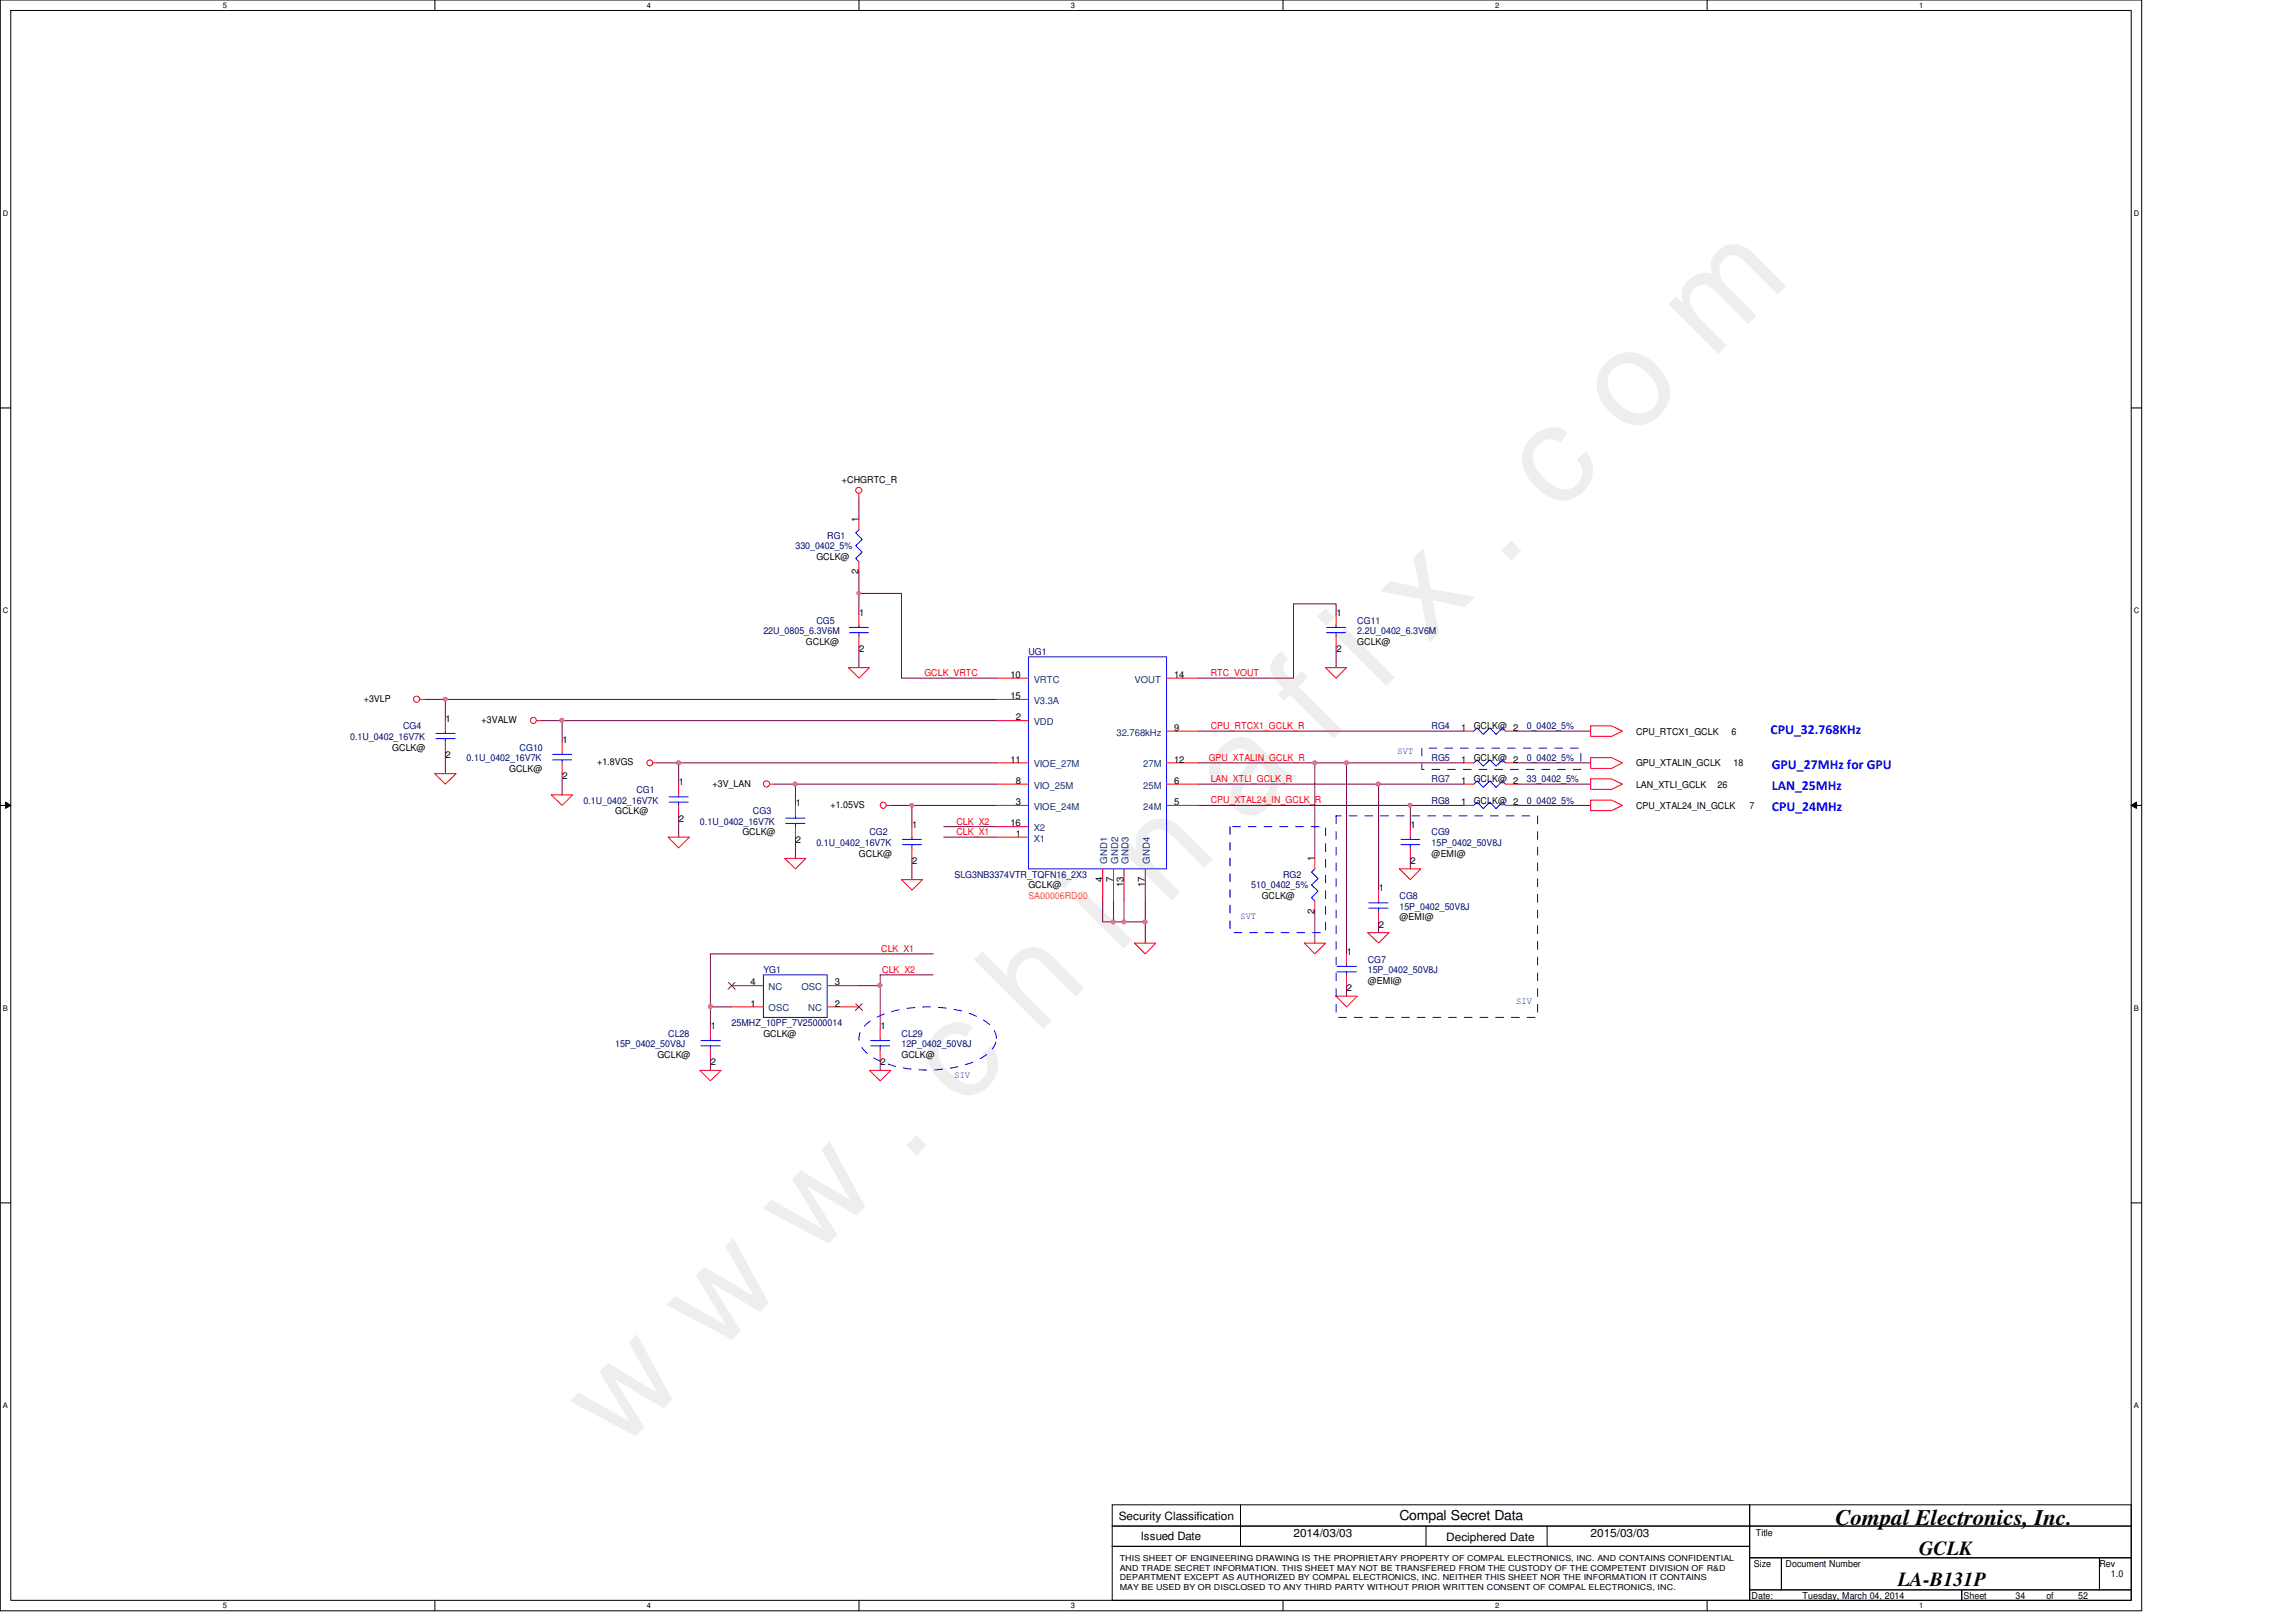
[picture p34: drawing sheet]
<svg xmlns="http://www.w3.org/2000/svg" width="297mm" height="210mm" viewBox="0 0 297 210" stroke-linecap="round" stroke-linejoin="round" font-family="sans-serif">
<defs><g id="words">
<text font-size="17.6" fill="#f0f" x="80.1" y="188" transform="rotate(-45 80.1 188)">w w w . c h i n a f i x . c o m</text>
<text font-size="2.9" x="237.4" y="197.4">Compal Electronics, Inc.</text>
<g font-size="2.6">
<text x="248.3" y="201.2">GCLK</text>
<text x="245.5" y="205.3">LA-B131P</text>
</g>
<g font-size="1.8" fill="#00f">
<text x="229.1" y="95">CPU_32.768KHz</text>
<text x="229.2" y="99.5">GPU_27MHz for GPU</text>
<text x="229.2" y="104.9">CPU_24MHz</text>
<text x="229.2" y="102.2">LAN_25MHz</text>
</g>
<text font-size="1.8" x="181.1" y="196.8">Compal Secret Data</text>
<g font-size="1.5">
<text x="144.7" y="196.6">Security Classification</text>
<text x="147.6" y="199.3">Issued Date</text>
<text x="167.3" y="198.8">2014/03/03</text>
<text x="187.1" y="199.4">Deciphered Date</text>
<text x="205.8" y="198.8">2015/03/03</text>
</g>
<g font-size="1.2">
<text x="108.9" y="62.6">+CHGRTC_R</text>
<text x="111.1" y="67.6" transform="rotate(-90 111.1 67.6)">1</text>
<text x="105.6" y="72.4">GCLK@</text>
<text x="111.1" y="74.3" transform="rotate(-90 111.1 74.3)">2</text>
<text x="104.3" y="83.4">GCLK@</text>
<text x="111.2" y="79.7">1</text>
<text x="172.9" y="79.7">1</text>
<text x="175.6" y="83.4">GCLK@</text>
<text x="111.2" y="84.4">2</text>
<text x="130.7" y="87.7">10</text>
<text x="151.9" y="87.7">14</text>
<text x="172.9" y="84.4">2</text>
<text x="47.1" y="90.8">+3VLP</text>
<text x="57.7" y="93.4">1</text>
<text x="62.3" y="93.6">+3VALW</text>
<text x="130.7" y="90.5">15</text>
<text x="131.4" y="93.2">2</text>
<text x="151.9" y="94.6">9</text>
<text x="189" y="94.6">1</text>
<text x="190.7" y="94.4">GCLK@ 2</text>
<text x="211.7" y="95.1">CPU_RTCX1_GCLK</text>
<text x="224" y="95.1">6</text>
<text x="50.8" y="97.2">GCLK@</text>
<text x="57.7" y="98.1">2</text>
<text x="65.9" y="99.9">GCLK@</text>
<text x="72.8" y="96.1">1</text>
<text x="72.8" y="100.8">2</text>
<text x="77.3" y="99.1">+1.8VGS</text>
<text x="87.8" y="101.6">1</text>
<text x="92.2" y="101.8">+3V_LAN</text>
<text x="130.7" y="98.7">11</text>
<text x="131.4" y="101.4">8</text>
<text x="151.9" y="101.4">6</text>
<text x="151.9" y="98.7">12</text>
<text x="189" y="98.7">1</text>
<text x="189" y="101.4">1</text>
<text x="190.7" y="98.5">GCLK@ 2</text>
<text x="190.7" y="101.3">GCLK@ 2</text>
<text x="211.7" y="101.9">LAN_XTLI_GCLK</text>
<text x="211.7" y="99.2">GPU_XTALIN_GCLK</text>
<text x="222.2" y="101.9">26</text>
<text x="224.3" y="99.2">18</text>
<text x="79.6" y="105.4">GCLK@</text>
<text x="87.8" y="106.3">2</text>
<text x="103" y="104.4">1</text>
<text x="107.4" y="104.6">+1.05VS</text>
<text x="118" y="107.1">1</text>
<text x="130.7" y="106.9">16</text>
<text x="131.4" y="104.2">3</text>
<text x="151.9" y="104.2">5</text>
<text x="182.5" y="107.1">1</text>
<text x="189" y="104.2">1</text>
<text x="190.7" y="104">GCLK@ 2</text>
<text x="211.7" y="104.7">CPU_XTAL24_IN_GCLK</text>
<text x="226.4" y="104.7">7</text>
<text x="96.1" y="108.1">GCLK@</text>
<text x="103" y="109.1">2</text>
<text x="111.1" y="110.9">GCLK@</text>
<text x="118" y="111.8">2</text>
<text x="131.4" y="108.3">1</text>
<text x="170" y="111.5" transform="rotate(-90 170 111.5)">1</text>
<text x="182.5" y="111.8">2</text>
<text x="185.2" y="110.9">@EMI@</text>
<text x="133.1" y="115">GCLK@</text>
<text x="142.6" y="114.1" transform="rotate(-90 142.6 114.1)">4</text>
<text x="144" y="114.1" transform="rotate(-90 144 114.1)">7</text>
<text x="145.4" y="114.8" transform="rotate(-90 145.4 114.8)">13</text>
<text x="148.1" y="114.8" transform="rotate(-90 148.1 114.8)">17</text>
<text x="163.2" y="116.3">GCLK@</text>
<text x="170" y="118.2" transform="rotate(-90 170 118.2)">2</text>
<text x="178.4" y="115.4">1</text>
<text x="181.1" y="119.1">@EMI@</text>
<text x="174.2" y="123.6">1</text>
<text x="178.4" y="120.1">2</text>
<text x="97.1" y="127.5">4</text>
<text x="97.1" y="130.3">1</text>
<text x="108" y="127.5">3</text>
<text x="108" y="130.3">2</text>
<text x="174.2" y="128.3">2</text>
<text x="177" y="127.3">@EMI@</text>
<text x="85" y="136.9">GCLK@</text>
<text x="91.9" y="133.2">1</text>
<text x="91.9" y="137.9">2</text>
<text x="98.8" y="134.2">GCLK@</text>
<text x="113.9" y="133.2">1</text>
<text x="113.9" y="137.9">2</text>
<text x="116.6" y="136.9">GCLK@</text>
<text x="226.9" y="202.7">Size</text>
<text x="227.2" y="198.8">Title</text>
<text x="231" y="202.7">Document Number</text>
<text x="271.6" y="202.7">Rev</text>
<text x="226.6" y="206.9">Date:</text>
<text x="233.2" y="206.9">Tuesday, March 04, 2014</text>
<text x="254" y="206.9">Sheet</text>
<text x="260.8" y="206.9">34</text>
<text x="264.7" y="206.9">of</text>
<text x="268.9" y="206.9">52</text>
<text x="273.1" y="204.1">1.0</text>
</g>
<g font-size="1.2" fill="#000080">
<text x="102.9" y="71.1">330_0402_5%</text>
<text x="107" y="69.7">RG1</text>
<text x="98.8" y="82">22U_0805_6.3V6M</text>
<text x="105.6" y="80.7">CG5</text>
<text x="175.6" y="80.7">CG11</text>
<text x="175.6" y="82">2.2U_0402_6.3V6M</text>
<text x="133.1" y="84.8">UG1</text>
<text x="45.3" y="95.8">0.1U_0402_16V7K</text>
<text x="52.2" y="94.4">CG4</text>
<text x="185.2" y="94.4">RG4</text>
<text x="197.5" y="94.4">0_0402_5%</text>
<text x="60.4" y="98.5">0.1U_0402_16V7K</text>
<text x="67.2" y="97.2">CG10</text>
<text x="185.2" y="98.5">RG5</text>
<text x="185.2" y="101.3">RG7</text>
<text x="197.5" y="98.5">0_0402_5%</text>
<text x="197.5" y="101.3">33_0402_5%</text>
<text x="75.5" y="104">0.1U_0402_16V7K</text>
<text x="82.3" y="102.6">CG1</text>
<text x="90.5" y="106.7">0.1U_0402_16V7K</text>
<text x="97.4" y="105.4">CG3</text>
<text x="185.2" y="104">RG8</text>
<text x="197.5" y="104">0_0402_5%</text>
<text x="105.6" y="109.5">0.1U_0402_16V7K</text>
<text x="112.5" y="108.1">CG2</text>
<text x="123.5" y="113.6">SLG3NB3374VTR_TQFN16_2X3</text>
<text x="166" y="113.6">RG2</text>
<text x="185.2" y="108.1">CG9</text>
<text x="185.2" y="109.5">15P_0402_50V8J</text>
<text x="161.9" y="115">510_0402_5%</text>
<text x="181.1" y="116.3">CG8</text>
<text x="181.1" y="117.7">15P_0402_50V8J</text>
<text x="98.8" y="125.9">YG1</text>
<text x="177" y="124.6">CG7</text>
<text x="177" y="125.9">15P_0402_50V8J</text>
<text x="79.6" y="135.6">15P_0402_50V8J</text>
<text x="86.4" y="134.2">CL28</text>
<text x="94.7" y="132.8">25MHZ_10PF_7V25000014</text>
<text x="116.6" y="134.2">CL29</text>
<text x="116.6" y="135.6">12P_0402_50V8J</text>
</g>
<g font-size="1.2" fill="#f00">
<text x="119.6" y="87.5">GCLK_VRTC</text>
<text x="156.6" y="87.5">RTC_VOUT</text>
<text x="156.6" y="94.4">CPU_RTCX1_GCLK_R</text>
<text x="156.4" y="98.5">GPU_XTALIN_GCLK_R</text>
<text x="156.6" y="101.2">LAN_XTLI_GCLK_R</text>
<text x="123.7" y="106.7">CLK_X2</text>
<text x="156.6" y="104">CPU_XTAL24_IN_GCLK_R</text>
<text x="123.7" y="108.1">CLK_X1</text>
<text x="114" y="123.2">CLK_X1</text>
<text x="114.1" y="125.9">CLK_X2</text>
</g>
<g font-size="1.2" fill="#004080">
<text x="133.7" y="88.3">VRTC</text>
<text x="146.8" y="88.3">VOUT</text>
<text x="133.7" y="93.9">VDD</text>
<text x="133.7" y="91.1">V3.3A</text>
<text x="144.4" y="95.2">32.768kHz</text>
<text x="133.7" y="99.3">VIOE_27M</text>
<text x="147.9" y="99.3">27M</text>
<text x="133.7" y="107.6">X2</text>
<text x="133.7" y="104.8">VIOE_24M</text>
<text x="133.7" y="102.1">VIO_25M</text>
<text x="147.9" y="104.8">24M</text>
<text x="147.9" y="102.1">25M</text>
<text x="133.7" y="108.9">X1</text>
<text x="143.3" y="111.8" transform="rotate(-90 143.3 111.8)">GND1</text>
<text x="144.6" y="111.8" transform="rotate(-90 144.6 111.8)">GND2</text>
<text x="146" y="111.8" transform="rotate(-90 146 111.8)">GND3</text>
<text x="148.8" y="111.8" transform="rotate(-90 148.8 111.8)">GND4</text>
<text x="99.4" y="128.1">NC</text>
<text x="99.4" y="130.9">OSC</text>
<text x="103.7" y="128.1">OSC</text>
<text x="104.6" y="130.9">NC</text>
</g>
<g font-size="1.2" fill="#00f">
<text x="180.8" y="97.6">SVT</text>
<text x="160.5" y="119">SVT</text>
<text x="196.2" y="129.9">SIV</text>
<text x="123.5" y="139.5">SIV</text>
</g>
<text font-size="1.2" fill="#ff8000" x="133.1" y="116.3">SA00006RD00</text>
<g font-size="1.1">
<text x="144.9" y="202">THIS SHEET OF ENGINEERING DRAWING IS THE PROPRIETARY PROPERTY OF COMPAL ELECTRONICS, INC. AND CONTAINS CONFIDENTIAL</text>
<text x="144.9" y="203.2">AND TRADE SECRET INFORMATION. THIS SHEET MAY NOT BE TRANSFERED FROM THE CUSTODY OF THE COMPETENT DIVISION OF R&amp;D</text>
<text x="144.9" y="204.5">DEPARTMENT EXCEPT AS AUTHORIZED BY COMPAL ELECTRONICS, INC. NEITHER THIS SHEET NOR THE INFORMATION IT CONTAINS</text>
<text x="144.9" y="205.7">MAY BE USED BY OR DISCLOSED TO ANY THIRD PARTY WITHOUT PRIOR WRITTEN CONSENT OF COMPAL ELECTRONICS, INC.</text>
</g>
<g font-size="1">
<text x="28.8" y="1">5</text>
<text x="83.7" y="1">4</text>
<text x="138.6" y="1">3</text>
<text x="193.4" y="1">2</text>
<text x="248.3" y="1">1</text>
<text x=".4" y="27.9">D</text>
<text x="276.1" y="27.9">D</text>
<text x=".4" y="79.4">C</text>
<text x="276.1" y="79.4">C</text>
<text x=".4" y="130.8">B</text>
<text x="276.1" y="130.8">B</text>
<text x=".4" y="182.2">A</text>
<text x="276.1" y="182.2">A</text>
<text x="28.8" y="208.1">5</text>
<text x="83.7" y="208.1">4</text>
<text x="138.6" y="208.1">3</text>
<text x="193.4" y="208.1">2</text>
<text x="248.3" y="208.1">1</text>
</g>
</g></defs>
<path d="M0 0h277.1v208.5h-277.1zM1.4 1.4h274.3v205.7h-274.3z" fill="none" stroke="#000" stroke-width=".13"/>
<g fill="#fff">
<path d="M28.8 .1h.6v1.1h-.6z"/>
<path d="M28.8 207.2h.6v1.1h-.6z"/>
</g>
<path d="M56.3 0v1.4M56.3 207.1v1.4" fill="none" stroke="#000" stroke-width=".13"/>
<g fill="#fff">
<path d="M83.7 .1h.5v1.1h-.5z"/>
<path d="M83.7 207.2h.5v1.1h-.5z"/>
</g>
<path d="M111.1 0v1.4M111.1 207.1v1.4" fill="none" stroke="#000" stroke-width=".13"/>
<g fill="#fff">
<path d="M138.6 .1h.5v1.1h-.5z"/>
<path d="M138.6 207.2h.5v1.1h-.5z"/>
</g>
<path d="M166 0v1.4M166 207.1v1.4" fill="none" stroke="#000" stroke-width=".13"/>
<g fill="#fff">
<path d="M193.4 .1h.6v1.1h-.6z"/>
<path d="M193.4 207.2h.6v1.1h-.6z"/>
</g>
<path d="M220.9 0v1.4M220.9 207.1v1.4" fill="none" stroke="#000" stroke-width=".13"/>
<g fill="#fff">
<path d="M248.3 .1h.5v1.1h-.5z"/>
<path d="M248.3 207.2h.5v1.1h-.5z"/>
<path d="M.4 27.1h.7v1.1h-.7z"/>
<path d="M276.1 27.1h.7v1.1h-.7z"/>
<path d="M.4 78.5h.7v1.1h-.7z"/>
<path d="M276.1 78.5h.7v1.1h-.7z"/>
</g>
<path d="M0 52.8h1.4M275.7 52.8h1.4" fill="none" stroke="#000" stroke-width=".13"/>
<g fill="#fff">
<path d="M.4 129.9h.6v1.1h-.6z"/>
<path d="M276.1 129.9h.6v1.1h-.6z"/>
</g>
<path d="M0 104.2h1.4M.7 103.8l.7 .4-.7 .4zM275.7 104.2l.7-.4v.8zM275.7 104.2h1.4" fill="none" stroke="#000" stroke-width=".13"/>
<path d="M.7 103.8l.7 .4-.7 .4zM275.7 104.2l.7-.4v.8z" fill="#000"/>
<g fill="#fff">
<path d="M.4 181.4h.6v1.1h-.6z"/>
<path d="M276.1 181.4h.6v1.1h-.6z"/>
</g>
<path d="M0 155.7h1.4M275.7 155.7h1.4" fill="none" stroke="#000" stroke-width=".13"/>
<path d="M57.6 90.5h71.3" fill="none" stroke="#800040" stroke-width=".13"/>
<circle cx="57.6" cy="90.5" r=".25" fill="#f0f"/>
<circle cx="57.6" cy="90.5" r=".25" fill="none" stroke="#f0f" stroke-width=".13"/>
<path d="M54.9 90.5h2.7v2.8M57.6 97.4v2.7M72.7 93.3h56.2M87.8 98.7h41.1M155 94.6h34.3M91.9 123.4h28.8" fill="none" stroke="#800040" stroke-width=".13"/>
<g fill="none" stroke="#f00" stroke-width=".13">
<path d="M54.4 90.5h.5M57.6 93.3v1.3M57.6 96v1.4M56.3 100.1h2.7l-1.4 1.4z"/>
<circle cx="53.9" cy="90.5" r=".4"/>
</g>
<g fill="none" stroke="#000" stroke-width=".13">
<path d="M143.9 194.7h82.5v2.8h-82.5zM143.9 197.5h82.5v2.6h-82.5zM160.5 194.7v5.4M184.5 197.5v2.6M200.2 197.5v2.6M226.4 194.7h49.3v2.8h-49.3zM226.4 197.5h49.3v4.1h-49.3zM143.9 200.1h82.5v7h-82.5zM226.4 201.6h4.1v4.1h-4.1zM226.4 205.7h27.4v1.4h-27.4zM230.5 201.6h41.1v4.1h-41.1zM253.8 205.7h21.9v1.4h-21.9z"/>
<path d="M271.6 201.6h4.1v4.1h-4.1z"/>
</g>
<path d="M56.4 95.6h2.5M56.4 94.9h2.5M57.6 94.6v.3M57.6 95.6v.4" fill="none" stroke="#00f" stroke-width=".13"/>
<circle cx="57.6" cy="90.5" r=".25" fill="#f0f"/>
<circle cx="57.6" cy="90.5" r=".25" fill="none" stroke="#f0f" stroke-width=".13"/>
<use href="#words"/>
</svg>
